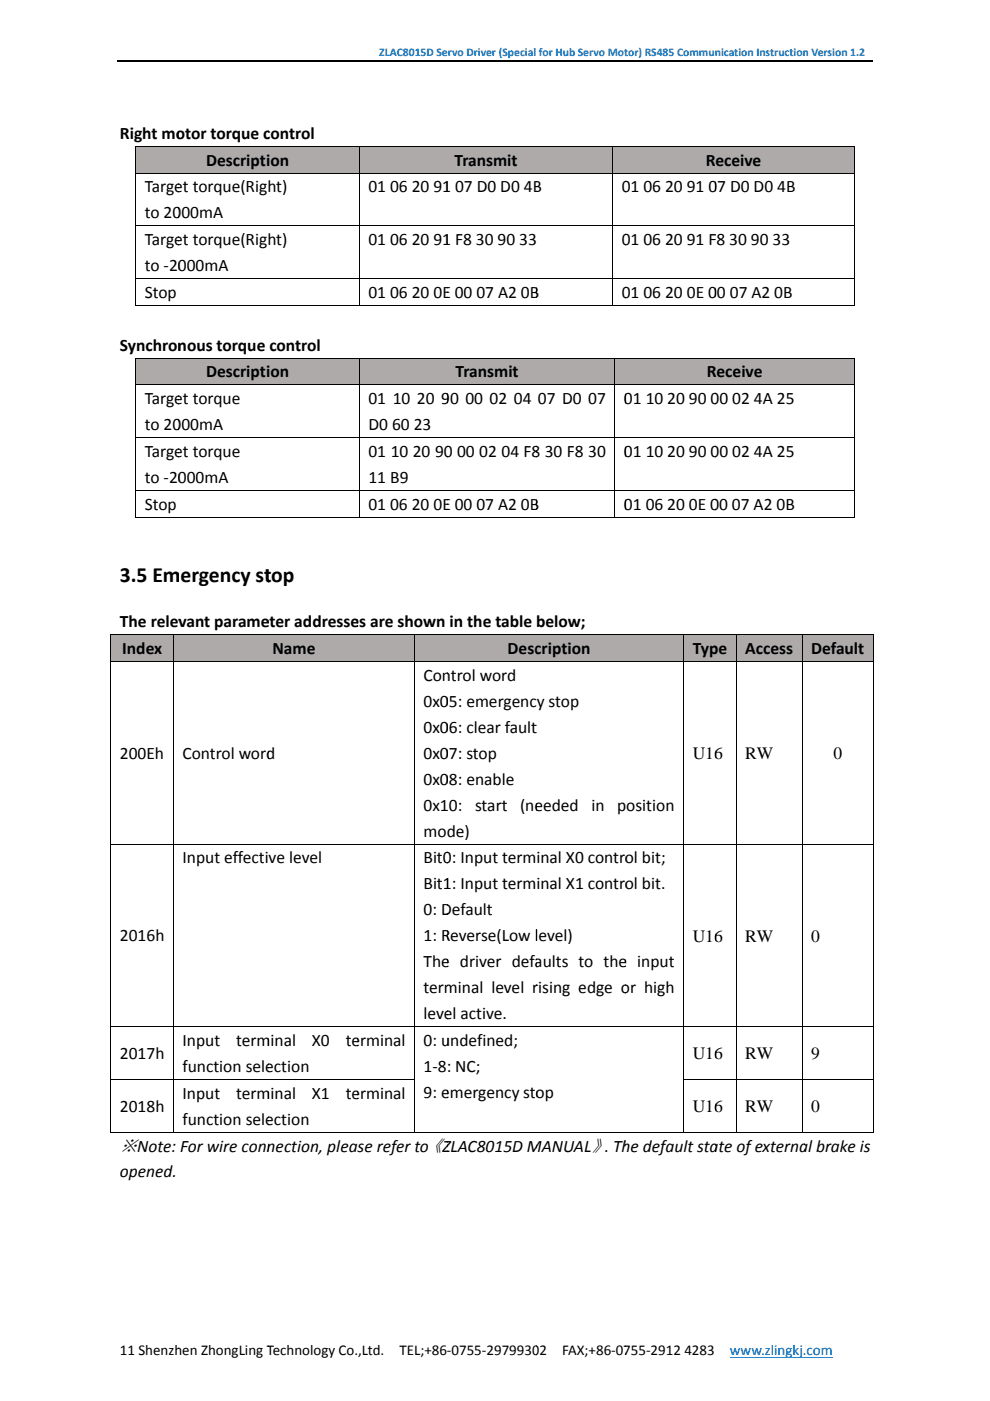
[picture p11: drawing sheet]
<svg xmlns="http://www.w3.org/2000/svg" width="210mm" height="297mm" viewBox="0 0 210 297" stroke-linecap="round" stroke-linejoin="round" font-family="sans-serif">
<defs><g id="words">
<g font-size="4.6">
<text x="25.4" y="123.5">3.5 Emergency sttop</text>
<text x="34.6" y="123.5">m</text>
</g>
<text font-size="3.9" x="25.4" y="244.2">※Note: For wire connection, please refer to《ZLAC8015D MANUAL》. The default sta</text>
<g font-size="3.7">
<text x="25.4" y="29.4">Right motor torque ccontrol</text>
<text x="37.3" y="29.4">o</text>
<text x="43.7" y="35.1">Descriptii</text>
<text x="57.3" y="35.1">on</text>
<text x="96.4" y="35.1">Transmit</text>
<text x="149.7" y="35.1">R</text>
<text x="151.7" y="35.1">eceive</text>
<text x="30.7" y="40.8">Target torque(Right)</text>
<text x="37" y="40.8">e</text>
<text x="78.1" y="40.8">01</text>
<text x="82.8" y="40.8">06</text>
<text x="87.4" y="40.8">20</text>
<text x="91.9" y="40.8">91</text>
<text x="93.8" y="40.8">1</text>
<text x="96.5" y="40.8">07 D0 D0</text>
<text x="111.1" y="40.8">4B</text>
<text x="113" y="40.8">B</text>
<text x="131.9" y="40.8">01</text>
<text x="131.9" y="40.8">0</text>
<text x="136.5" y="40.8">06</text>
<text x="141.1" y="40.8">20</text>
<text x="145.7" y="40.8">91</text>
<text x="150.2" y="40.8">07 D0 D0</text>
<text x="150.3" y="40.8">0</text>
<text x="164.8" y="40.8">4B</text>
<text x="30.7" y="46.3">to 2000mA</text>
<text x="36.6" y="46.3">0</text>
<text x="30.7" y="52">Target torque(Right)</text>
<text x="37" y="52">e</text>
<text x="78.1" y="52">01</text>
<text x="82.8" y="52">06</text>
<text x="87.4" y="52">20</text>
<text x="91.9" y="52">91 F8</text>
<text x="93.8" y="52">1</text>
<text x="100.9" y="52">30</text>
<text x="105.5" y="52">90</text>
<text x="110.1" y="52">33</text>
<text x="131.9" y="52">01</text>
<text x="131.9" y="52">0</text>
<text x="136.5" y="52">06</text>
<text x="141.1" y="52">20</text>
<text x="145.7" y="52">91 F8</text>
<text x="150.3" y="52">F</text>
<text x="154.7" y="52">30</text>
<text x="159.3" y="52">90</text>
<text x="163.9" y="52">33</text>
<text x="30.7" y="57.5">to ‐2000mA</text>
<text x="37.7" y="57.5">0</text>
<text x="30.7" y="63.2">Stop</text>
<text x="78.1" y="63.2">01</text>
<text x="82.8" y="63.2">06</text>
<text x="87.4" y="63.2">20</text>
<text x="91.9" y="63.2">0E 00</text>
<text x="93.8" y="63.2">E</text>
<text x="101" y="63.2">07 A2</text>
<text x="110.5" y="63.2">0B</text>
<text x="112.4" y="63.2">B</text>
<text x="131.9" y="63.2">01</text>
<text x="131.9" y="63.2">0</text>
<text x="136.5" y="63.2">06</text>
<text x="141.1" y="63.2">20</text>
<text x="145.7" y="63.2">0E 00</text>
<text x="150.2" y="63.2">0</text>
<text x="154.8" y="63.2">07 A2</text>
<text x="164.2" y="63.2">0B</text>
<text x="25.4" y="74.4">Synchronous torque control</text>
<text x="37.7" y="74.4">n</text>
<text x="43.7" y="80">Descriptii</text>
<text x="57.3" y="80">on</text>
<text x="96.6" y="80">Transmit</text>
<text x="149.9" y="80">R</text>
<text x="152" y="80">eceive</text>
<text x="30.7" y="85.7">Target torque</text>
<text x="37" y="85.7">e</text>
<text x="78.1" y="85.7">01</text>
<text x="83.3" y="85.7">10</text>
<text x="88.4" y="85.7">20</text>
<text x="93.6" y="85.7">90</text>
<text x="93.6" y="85.7">9</text>
<text x="98.7" y="85.7">00</text>
<text x="103.8" y="85.7">02</text>
<text x="109" y="85.7">04</text>
<text x="114.1" y="85.7">07 D0</text>
<text x="124.8" y="85.7">07</text>
<text x="132.3" y="85.7">01</text>
<text x="132.3" y="85.7">0</text>
<text x="136.9" y="85.7">10</text>
<text x="141.5" y="85.7">20</text>
<text x="146.1" y="85.7">90</text>
<text x="150.7" y="85.7">00</text>
<text x="150.7" y="85.7">0</text>
<text x="155.3" y="85.7">02</text>
<text x="159.9" y="85.7">4A 25</text>
<text x="30.7" y="91.2">to 2000mA</text>
<text x="36.6" y="91.2">0</text>
<text x="78.1" y="91.2">D0</text>
<text x="83.2" y="91.2">60</text>
<text x="87.8" y="91.2">23</text>
<text x="30.7" y="96.9">Target torque</text>
<text x="37" y="96.9">e</text>
<text x="78.1" y="96.9">01</text>
<text x="82.9" y="96.9">10</text>
<text x="87.6" y="96.9">20</text>
<text x="92.3" y="96.9">90</text>
<text x="94.1" y="96.9">0</text>
<text x="97" y="96.9">00</text>
<text x="101.7" y="96.9">02</text>
<text x="106.4" y="96.9">04 F8</text>
<text x="112.8" y="96.9">8</text>
<text x="115.6" y="96.9">30 F8</text>
<text x="124.8" y="96.9">30</text>
<text x="132.3" y="96.9">01</text>
<text x="132.3" y="96.9">0</text>
<text x="136.9" y="96.9">10</text>
<text x="141.5" y="96.9">20</text>
<text x="146.1" y="96.9">90</text>
<text x="150.7" y="96.9">00</text>
<text x="150.7" y="96.9">0</text>
<text x="155.3" y="96.9">02</text>
<text x="159.9" y="96.9">4A 25</text>
<text x="30.7" y="102.4">to ‐2000mA</text>
<text x="37.7" y="102.4">0</text>
<text x="78.1" y="102.4">11 B9</text>
<text x="30.7" y="108.1">Stop</text>
<text x="78.1" y="108.1">01</text>
<text x="82.8" y="108.1">06</text>
<text x="87.4" y="108.1">20</text>
<text x="91.9" y="108.1">0E 00</text>
<text x="93.8" y="108.1">E</text>
<text x="101" y="108.1">07 A2</text>
<text x="110.5" y="108.1">0B</text>
<text x="112.4" y="108.1">B</text>
<text x="132.3" y="108.1">01</text>
<text x="132.3" y="108.1">0</text>
<text x="136.9" y="108.1">06</text>
<text x="141.5" y="108.1">20</text>
<text x="146.1" y="108.1">0E 00</text>
<text x="150.7" y="108.1">0</text>
<text x="155.3" y="108.1">07 A2</text>
<text x="164.7" y="108.1">0B</text>
<text x="25.4" y="133">The relevant parameter addresses are shown in the table below;</text>
<text x="37.8" y="133">v</text>
<text x="55.3" y="133">e</text>
<text x="74.3" y="133">e</text>
<text x="25.9" y="138.7">Index</text>
<text x="57.8" y="138.7">Name</text>
<text x="107.7" y="138.7">Descc</text>
<text x="114.9" y="138.7">ription</text>
<text x="146.9" y="138.7">Typ</text>
<text x="150.4" y="138.7">p</text>
<text x="152.4" y="138.7">e</text>
<text x="158.1" y="138.7">Access</text>
<text x="172" y="138.7">Default</text>
<text x="89.8" y="144.4">Control word</text>
<text x="89.8" y="149.9">0x05: emergency stop</text>
<text x="93.3" y="149.9">0</text>
<text x="93.7" y="144.4">n</text>
<text x="89.8" y="155.4">0x06: clear faultt</text>
<text x="93.3" y="155.4">0</text>
<text x="25.4" y="160.9">200Eh</text>
<text x="38.7" y="160.9">Control word</text>
<text x="56.4" y="160.9">d</text>
<text x="89.8" y="160.9">0x07: stop</text>
<text x="93.3" y="160.9">0</text>
<text x="146.9" y="160.9">U16</text>
<text x="151.5" y="160.9">6</text>
<text x="158.1" y="160.9">RW</text>
<text x="176.8" y="160.9">0</text>
<text x="89.8" y="166.4">0x08: enable</text>
<text x="93.3" y="166.4">0</text>
<text x="89.8" y="171.9">0x10:</text>
<text x="93.3" y="171.9">1</text>
<text x="100.8" y="171.9">start</text>
<text x="110.3" y="171.9">(needed</text>
<text x="113.4" y="171.9">e</text>
<text x="125.5" y="171.9">in</text>
<text x="130.9" y="171.9">position</text>
<text x="89.8" y="177.4">mode)</text>
<text x="38.7" y="183.1">Input effective level</text>
<text x="89.8" y="183.1">Bit0: Input terminal X0 control bit;</text>
<text x="93.9" y="183.1">0</text>
<text x="132.5" y="183.1">o</text>
<text x="89.8" y="188.6">Bit1: Input terminal X1 control bit.</text>
<text x="93.9" y="188.6">1</text>
<text x="132.5" y="188.6">o</text>
<text x="89.8" y="194.1">0: Default</text>
<text x="93.6" y="194.1">D</text>
<text x="25.4" y="199.6">2016h</text>
<text x="89.8" y="199.6">1: Reverse(Low llevel)</text>
<text x="93.6" y="199.6">R</text>
<text x="146.9" y="199.6">U16</text>
<text x="151.5" y="199.6">6</text>
<text x="158.1" y="199.6">RW</text>
<text x="172" y="199.6">0</text>
<text x="89.8" y="205.1">The driver defaults to the input</text>
<text x="93.6" y="205.1">e</text>
<text x="113.3" y="205.1">a</text>
<text x="131.2" y="205.1">e</text>
<text x="89.8" y="210.6">terminal level rrising edge or high</text>
<text x="94.2" y="210.6">m</text>
<text x="131.7" y="210.6">o</text>
<text x="38.7" y="221.8">Input</text>
<text x="50.1" y="221.8">terminal</text>
<text x="54.4" y="221.8">m</text>
<text x="66.1" y="221.8">X0</text>
<text x="73.3" y="221.8">terminal</text>
<text x="74.5" y="221.8">e</text>
<text x="89.8" y="216.1">level active.</text>
<text x="89.8" y="221.8">0: undefined;</text>
<text x="93.6" y="221.8">u</text>
<text x="94.1" y="216.1">e</text>
<text x="25.4" y="224.5">2017h</text>
<text x="38.7" y="227.3">function selection</text>
<text x="56.2" y="227.3">e</text>
<text x="89.8" y="227.3">1‐8: NC;</text>
<text x="146.9" y="224.6">U16</text>
<text x="151.5" y="224.6">6</text>
<text x="158.1" y="224.6">RW</text>
<text x="172" y="224.6">9</text>
<text x="38.7" y="233">Input</text>
<text x="50.1" y="233">terminal</text>
<text x="54.4" y="233">m</text>
<text x="66.1" y="233">X1</text>
<text x="73.3" y="233">terminal</text>
<text x="74.5" y="233">e</text>
<text x="89.8" y="232.8">9: emergency stop</text>
<text x="93.6" y="232.8">e</text>
<text x="113.6" y="232.8">o</text>
<text x="25.4" y="235.7">2018h</text>
<text x="38.7" y="238.5">function selection</text>
<text x="56.2" y="238.5">e</text>
<text x="146.9" y="235.8">U16</text>
<text x="151.5" y="235.8">6</text>
<text x="158.1" y="235.8">RW</text>
<text x="172" y="235.8">0</text>
<text x="56.6" y="244.2">n</text>
<text x="93.8" y="244.2">Z</text>
<text x="111.8" y="244.2">M</text>
<text x="131.8" y="244.2">h</text>
<text x="150.5" y="244.2">ate ofexternal brake is</text>
<text x="169.5" y="244.2">a</text>
<text x="25.4" y="249.6">opened.</text>
</g>
<g font-size="3.2">
<text x="25.4" y="287.3">11 Shenzhen ZhongLing Technology Co.,Ltd.</text>
<text x="37" y="287.3">h</text>
<text x="56.6" y="287.3">T</text>
<text x="84.7" y="287.3">TEL;+86‐0755‐29799302</text>
<text x="112.8" y="287.3">0</text>
<text x="119.2" y="287.3">FAX;+86‐0755‐2912</text>
<text x="132.2" y="287.3">7</text>
<text x="145.2" y="287.3">4283</text>
</g>
<text font-size="3.2" fill="#00f" x="154.8" y="287.3">www.zlingkj..com</text>
<g font-size="2.5" fill="#0070c0">
<text x="80.5" y="11.9">ZLAC8015D Servo Driver (Special for Hub Servo Mottor) RS485 Communication Instruction</text>
<text x="93.7" y="11.9">e</text>
<text x="170.2" y="11.9">n Version 1.2</text>
</g>
</g></defs>
<path d="M24.9 13h13" fill="none" stroke="#000" stroke-width=".25"/>
<g fill="#aeaaaa">
<path d="M28.9 31.1h9v5.5h-9z"/>
<path d="M30.7 31.1h7.2v5.5h-7.2z"/>
</g>
<path d="M28.7 30.9h.2v.2h-.2z" fill="#000"/>
<path d="M28.7 31h9.2M28.7 36.7h9.2M28.8 31.1v5.5M28.8 36.8v11M28.7 47.9h9.2M28.7 59.1h9.2M28.8 48v11M28.8 59.1v5.7M28.7 64.7h9.2" fill="none" stroke="#000" stroke-width=".21"/>
<g fill="#aeaaaa">
<path d="M28.9 76h9v5.5h-9z"/>
<path d="M30.7 76h7.2v5.5h-7.2z"/>
</g>
<path d="M28.7 75.8h.2v.2h-.2z" fill="#000"/>
<path d="M28.7 75.9h9.2M28.8 76v5.5M28.7 81.6h9.2M28.7 92.8h9.2M28.8 81.7v11M28.8 92.9v11M28.7 104h9.2M28.7 109.6h9.2M28.8 104.1v5.6" fill="none" stroke="#000" stroke-width=".21"/>
<g fill="#aeaaaa">
<path d="M23.6 134.7h13.1v5.5h-13.1z"/>
<path d="M25.4 134.7h9.5v5.5h-9.5z"/>
<path d="M36.9 134.7h1v5.5h-1z"/>
</g>
<path d="M23.4 134.5h.2v.2h-.2zM36.9 239.9h1v.2h-1z" fill="#000"/>
<g fill="none" stroke="#000" stroke-width=".21">
<path d="M23.4 134.6h14.5M23.5 134.7v5.5M36.8 134.7v5.5M23.4 140.3h14.5M23.5 140.4v38.5M36.8 140.4v38.5M23.4 179h14.5M23.5 179v38.6M36.8 179v38.6M23.4 217.7h14.5M23.5 217.7v11.1M36.8 217.7v11.1"/>
<path d="M23.4 228.9h14.5M23.5 228.9v11.2M36.8 228.9v11.2M23.4 240h13.3"/>
</g>
<path d="M37.9 13h19" fill="none" stroke="#000" stroke-width=".25"/>
<path d="M37.9 31.1h19v5.5h-19z" fill="#aeaaaa"/>
<path d="M37.9 31h19M37.9 36.7h19M37.9 47.9h19M37.9 59.1h19M37.9 64.7h19" fill="none" stroke="#000" stroke-width=".21"/>
<path d="M37.9 76h19v5.5h-19z" fill="#aeaaaa"/>
<path d="M37.9 75.9h19M37.9 81.6h19M37.9 92.8h19M37.9 104h19M37.9 109.6h19" fill="none" stroke="#000" stroke-width=".21"/>
<g fill="#aeaaaa">
<path d="M37.9 134.7h19v5.5h-19z"/>
<path d="M38.7 134.7h18.2v5.5h-18.2z"/>
</g>
<path d="M37.9 134.6h19M37.9 140.3h19M37.9 179h19M37.9 217.7h19M37.9 228.9h19M37.9 240h19" fill="none" stroke="#000" stroke-width=".21"/>
<path d="M56.9 13h19" fill="none" stroke="#000" stroke-width=".25"/>
<g fill="#aeaaaa">
<path d="M56.9 31.1h19v5.5h-19z"/>
<path d="M56.9 31.1h17.4v5.5h-17.4z"/>
</g>
<path d="M56.9 31h19M56.9 36.7h19M56.9 47.9h19M56.9 59.1h19M56.9 64.7h19" fill="none" stroke="#000" stroke-width=".21"/>
<g fill="#aeaaaa">
<path d="M56.9 76h19v5.5h-19z"/>
<path d="M56.9 76h17.4v5.5h-17.4z"/>
</g>
<path d="M56.9 75.9h19M56.9 81.6h19M56.9 92.8h19M56.9 104h19M56.9 109.6h19" fill="none" stroke="#000" stroke-width=".21"/>
<path d="M56.9 134.7h19v5.5h-19z" fill="#aeaaaa"/>
<path d="M56.9 134.6h19M56.9 140.3h19M56.9 179h19M56.9 217.7h19M56.9 228.9h19M56.9 240h19" fill="none" stroke="#000" stroke-width=".21"/>
<path d="M75.9 13h18.9" fill="none" stroke="#000" stroke-width=".25"/>
<path d="M76 31.1v5.5" fill="none" stroke="#aeaaaa" stroke-width=".3"/>
<g fill="#aeaaaa">
<path d="M76.3 31.1h18.5v5.5h-18.5z"/>
<path d="M78.1 31.1h16.7v5.5h-16.7z"/>
</g>
<path d="M75.9 31h18.9M75.9 36.7h18.9M76.2 31.1v5.5M76.2 36.8v11M75.9 47.9h18.9M75.9 59.1h18.9M76.2 48v11M76.2 59.1v5.7M76.3 64.7h18.5" fill="none" stroke="#000" stroke-width=".21"/>
<path d="M75.9 64.7h.3v.1h-.3z" fill="#000"/>
<path d="M76 76v5.5" fill="none" stroke="#aeaaaa" stroke-width=".3"/>
<g fill="#aeaaaa">
<path d="M76.3 76h18.5v5.5h-18.5z"/>
<path d="M78.1 76h16.7v5.5h-16.7z"/>
</g>
<path d="M75.9 75.9h18.9M76.2 76v5.5M75.9 81.6h18.9M75.9 92.8h18.9M76.2 81.7v11M76.2 92.9v11M75.9 104h18.9M76.2 104.1v5.6M76.3 109.6h18.5" fill="none" stroke="#000" stroke-width=".21"/>
<path d="M75.9 109.6h.3v.1h-.3z" fill="#000"/>
<g fill="#aeaaaa">
<path d="M75.9 134.7h11.9v5.5h-11.9z"/>
<path d="M75.9 134.7h10.1v5.5h-10.1z"/>
<path d="M88 134.7h6.8v5.5h-6.8z"/>
<path d="M89.8 134.7h5v5.5h-5z"/>
</g>
<path d="M75.9 134.6h18.9M87.9 134.7v5.5M75.9 140.3h18.9M87.9 140.4v38.5M75.9 179h18.9M87.9 179v38.6M75.9 217.7h18.9M87.9 217.7v11.1M75.9 228.9h12.1M87.9 228.9v11.2M75.9 240h11.9M88 240h6.8" fill="none" stroke="#000" stroke-width=".21"/>
<path d="M94.8 13h19" fill="none" stroke="#000" stroke-width=".25"/>
<path d="M94.8 31.1h19v5.5h-19z" fill="#aeaaaa"/>
<path d="M94.8 31h19M94.8 36.7h19M94.8 47.9h19M94.8 59.1h19M94.8 64.7h19" fill="none" stroke="#000" stroke-width=".21"/>
<path d="M94.8 76h19v5.5h-19z" fill="#aeaaaa"/>
<path d="M94.8 75.9h19M94.8 81.6h19M94.8 92.8h19M94.8 104h19M94.8 109.6h19" fill="none" stroke="#000" stroke-width=".21"/>
<path d="M94.8 134.7h19v5.5h-19z" fill="#aeaaaa"/>
<path d="M94.8 134.6h19M94.8 140.3h19M94.8 179h19M94.8 217.7h19M94.8 240h19" fill="none" stroke="#000" stroke-width=".21"/>
<path d="M113.8 13h19" fill="none" stroke="#000" stroke-width=".25"/>
<g fill="#aeaaaa">
<path d="M113.8 31.1h16.1v5.5h-16.1z"/>
<path d="M113.8 31.1h14.3v5.5h-14.3z"/>
<path d="M130 31.1h2.8v5.5h-2.8z"/>
<path d="M131.9 31.1h.9v5.5h-.9z"/>
</g>
<path d="M113.8 31h19M130 31.1v5.5M130 36.8v11M132.8 36.7h-19M113.8 47.9h19M113.8 59.1h19M130 48v11M130 59.1v5.7M113.8 64.7h16.1M130 64.7h2.8" fill="none" stroke="#000" stroke-width=".21"/>
<g fill="#aeaaaa">
<path d="M113.8 76h16.5v5.5h-16.5z"/>
<path d="M113.8 76h14.7v5.5h-14.7z"/>
<path d="M130.5 76h2.3v5.5h-2.3z"/>
</g>
<path d="M132.5 76v5.5" fill="none" stroke="#aeaaaa" stroke-width=".42"/>
<path d="M113.8 75.9h19M130.4 76v5.5M130.4 81.7v11M130.4 92.9v11M132.8 81.6h-19M132.8 92.8h-19M113.8 104h19M113.8 109.6h16.5M130.4 104.1v5.6M130.5 109.6h2.3" fill="none" stroke="#000" stroke-width=".21"/>
<path d="M113.8 134.7h19v5.5h-19z" fill="#aeaaaa"/>
<path d="M113.8 134.6h19M113.8 140.3h19M113.8 179h19M113.8 217.7h19M113.8 240h19" fill="none" stroke="#000" stroke-width=".21"/>
<path d="M132.8 13h18.9" fill="none" stroke="#000" stroke-width=".25"/>
<path d="M132.8 31.1h18.9v5.5h-18.9z" fill="#aeaaaa"/>
<path d="M132.8 31h18.9M132.8 36.7h18.9M132.8 47.9h18.9M132.8 59.1h18.9M132.8 64.7h18.9" fill="none" stroke="#000" stroke-width=".21"/>
<path d="M132.8 76h18.9v5.5h-18.9z" fill="#aeaaaa"/>
<path d="M132.8 75.9h18.9M132.8 81.6h18.9M132.8 92.8h18.9M132.8 104h18.9M132.8 109.6h18.9" fill="none" stroke="#000" stroke-width=".21"/>
<g fill="#aeaaaa">
<path d="M132.8 134.7h12.1v5.5h-12.1z"/>
<path d="M132.8 134.7h10.3v5.5h-10.3z"/>
<path d="M145.1 134.7h6.6v5.5h-6.6z"/>
<path d="M146.9 134.7h4.8v5.5h-4.8z"/>
</g>
<path d="M132.8 134.6h18.9M145 134.7v5.5M132.8 140.3h18.9M145 140.4v38.5M132.8 179h18.9M145 179v38.6M132.8 217.7h18.9M145 217.7v11.1M144.9 228.9h6.8M145 228.9v11.2M132.8 240h12.1M145.1 240h6.6" fill="none" stroke="#000" stroke-width=".21"/>
<path d="M151.7 13h19" fill="none" stroke="#000" stroke-width=".25"/>
<path d="M154.8 287.8h15.9" fill="none" stroke="#00f" stroke-width=".21"/>
<path d="M151.7 31.1h19v5.5h-19z" fill="#aeaaaa"/>
<path d="M151.7 31h19M151.7 36.7h19M151.7 47.9h19M151.7 59.1h19M151.7 64.7h19" fill="none" stroke="#000" stroke-width=".21"/>
<path d="M151.7 76h19v5.5h-19z" fill="#aeaaaa"/>
<path d="M151.7 75.9h19M151.7 81.6h19M151.7 92.8h19M151.7 104h19M151.7 109.6h19" fill="none" stroke="#000" stroke-width=".21"/>
<g fill="#aeaaaa">
<path d="M151.7 134.7h4.4v5.5h-4.4z"/>
<path d="M151.7 134.7h2.6v5.5h-2.6z"/>
<path d="M156.3 134.7h13.8v5.5h-13.8z"/>
<path d="M158.1 134.7h10.2v5.5h-10.2z"/>
</g>
<path d="M170.5 134.7v5.5" fill="none" stroke="#aeaaaa" stroke-width=".42"/>
<g fill="none" stroke="#000" stroke-width=".21">
<path d="M151.7 134.6h19M156.2 134.7v5.5M170.2 134.7v5.5M151.7 140.3h19M156.2 140.4v38.5M170.2 140.4v38.5M151.7 179h19M156.2 179v38.6M170.2 179v38.6M151.7 217.7h19M156.2 217.7v11.1M170.2 217.7v11.1"/>
<path d="M151.7 228.9h19M156.2 228.9v11.2M170.2 228.9v11.2M151.7 240h4.4M156.3 240h13.8"/>
</g>
<path d="M170.2 239.9h.5v.2h-.5z" fill="#000"/>
<path d="M170.7 13h14.4" fill="none" stroke="#000" stroke-width=".25"/>
<path d="M170.7 287.8h5.9" fill="none" stroke="#00f" stroke-width=".21"/>
<g fill="#aeaaaa">
<path d="M170.7 31.1h10.4v5.5h-10.4z"/>
<path d="M170.7 31.1h8.6v5.5h-8.6z"/>
</g>
<path d="M170.7 31h10.6M170.7 36.7h10.6M181.2 30.9v5.7M181.2 36.8v11M170.7 47.9h10.6M170.7 59.1h10.6M181.2 48v11M181.2 59.1v5.7M170.7 64.7h10.4" fill="none" stroke="#000" stroke-width=".21"/>
<path d="M181.1 64.7h.2v.1h-.2z" fill="#000"/>
<g fill="#aeaaaa">
<path d="M170.7 76h10.4v5.5h-10.4z"/>
<path d="M170.7 76h8.6v5.5h-8.6z"/>
</g>
<path d="M170.7 75.9h10.6M181.2 75.8v5.7M170.7 81.6h10.6M170.7 92.8h10.6M181.2 81.7v11M181.2 92.9v11M170.7 104h10.6M170.7 109.6h10.4M181.2 104.1v5.6" fill="none" stroke="#000" stroke-width=".21"/>
<path d="M181.1 109.6h.2v.1h-.2z" fill="#000"/>
<g fill="#aeaaaa">
<path d="M170.7 134.7h14.5v5.5h-14.5z"/>
<path d="M172 134.7h11.4v5.5h-11.4z"/>
</g>
<path d="M170.7 134.6h14.7M185.3 134.5v5.7M170.7 140.3h14.7M185.3 140.4v38.5M170.7 179h14.7M185.3 179v38.6M170.7 217.7h14.7M185.3 217.7v11.1M170.7 228.9h14.7M185.3 228.9v11.2M170.7 240h14.5" fill="none" stroke="#000" stroke-width=".21"/>
<path d="M185.2 239.9h.2v.2h-.2z" fill="#000"/>
<use href="#words"/>
</svg>
